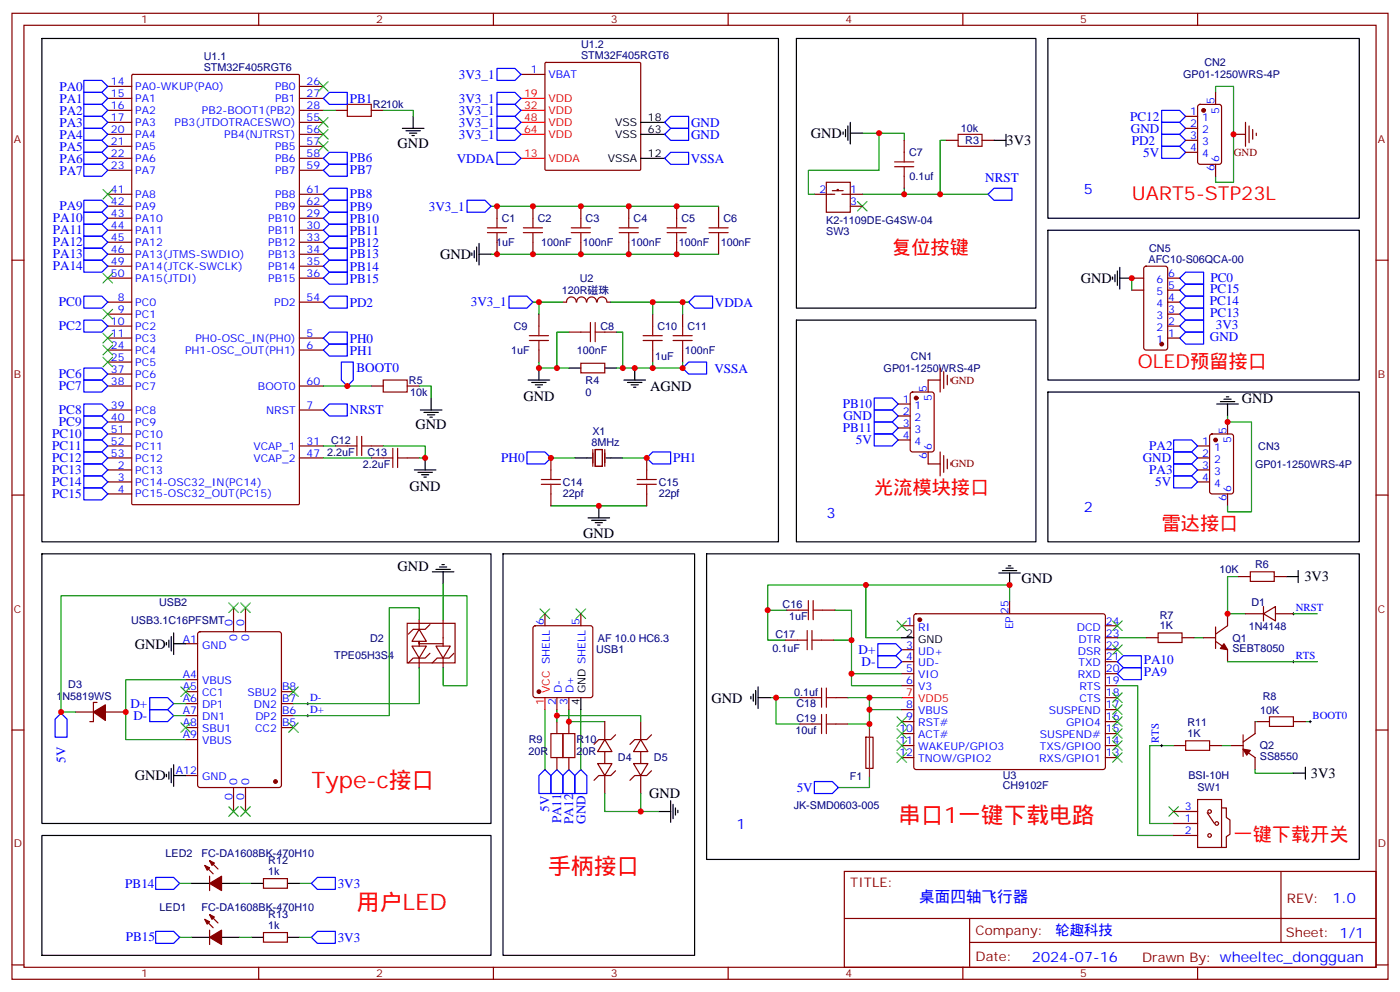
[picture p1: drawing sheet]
<svg xmlns="http://www.w3.org/2000/svg" width="412mm" height="292mm" viewBox="0 0 412 292" stroke-linecap="round" stroke-linejoin="round" font-family="sans-serif">
<defs><g id="words">
<g font-size="6.7" fill="#f00">
<text x="91.7" y="231.8">Type-c接口</text>
<text x="264.6" y="242.4">串口1一键下载电路</text>
<text x="161.5" y="257.4">手柄接口</text>
<text x="105.1" y="268">用户LED</text>
</g>
<g font-size="5.6" fill="#f00">
<text x="333.4" y="58.9">UART5-STP23L</text>
<text x="262.8" y="74.8">复位按键</text>
<text x="335.1" y="108.3">OLED预留接口</text>
<text x="257.5" y="145.4">光流模块接口</text>
<text x="342.2" y="156">雷达接口</text>
<text x="363.4" y="247.7">一键下载开关</text>
</g>
<text font-size="4.6" fill="#00f" x="270.8" y="265.5">桌面四轴飞行器</text>
<g font-size="4.2">
<text x="238.8" y="40.6">GND</text>
<text x="117.1" y="43.4">GND</text>
<text x="296.5" y="42.7">3V3</text>
<text x="129.6" y="76.3">GND</text>
<text x="318.4" y="83.3">GND</text>
<text x="154.2" y="118">GND</text>
<text x="191.5" y="115">AGND</text>
<text x="365.8" y="118.6">GND</text>
<text x="122.4" y="126.3">GND</text>
<text x="120.6" y="144.4">GND</text>
<text x="171.8" y="158.5">GND</text>
<text x="117.1" y="168">GND</text>
<text x="300.9" y="171.5">GND</text>
<text x="384.2" y="171.1">3V3</text>
<text x="39.7" y="190.9">GND</text>
<text x="209.5" y="206.8">GND</text>
<text x="39.7" y="229.7">GND</text>
<text x="386.2" y="229">3V3</text>
<text x="191.2" y="235">GND</text>
</g>
<g font-size="4.2" fill="#00f">
<text x="319.3" y="57.2">5</text>
<text x="243.4" y="152.4">3</text>
<text x="319.3" y="150.7">2</text>
<text x="217" y="244.2">1</text>
<text x="392.5" y="265.8">1.0</text>
<text x="310.9" y="275.3">轮趣科技</text>
<text x="304" y="283.1">2024-07-16</text>
</g>
<g font-size="3.9" fill="#00f">
<text x="135.1" y="23.2">3V3_1</text>
<text x="17.5" y="26.7">PA0</text>
<text x="17.5" y="33.7">PA2</text>
<text x="17.5" y="30.2">PA1</text>
<text x="103" y="30.3">PB1</text>
<text x="135.1" y="30.2">3V3_1</text>
<text x="135.1" y="33.8">3V3_1</text>
<text x="332.9" y="35.5">PC12</text>
<text x="17.5" y="37.3">PA3</text>
<text x="17.5" y="40.8">PA4</text>
<text x="135.1" y="37.3">3V3_1</text>
<text x="135.1" y="40.8">3V3_1</text>
<text x="203.6" y="37.3">GND</text>
<text x="203.6" y="40.8">GND</text>
<text x="333.1" y="39.1">GND</text>
<text x="17.5" y="44.3">PA5</text>
<text x="17.5" y="47.8">PA6</text>
<text x="103" y="47.8">PB6</text>
<text x="134.5" y="47.9">VDDA</text>
<text x="203.5" y="47.9">VSSA</text>
<text x="333.4" y="42.6">PD2</text>
<text x="336.8" y="46.1">5V</text>
<text x="17.5" y="51.4">PA7</text>
<text x="103" y="51.3">PB7</text>
<text x="290.2" y="53.5">NRST</text>
<text x="103" y="58.4">PB8</text>
<text x="15.6" y="65.5">PA10</text>
<text x="17.5" y="61.9">PA9</text>
<text x="103" y="65.5">PB10</text>
<text x="103" y="62">PB9</text>
<text x="126.3" y="62">3V3_1</text>
<text x="15.6" y="69">PA11</text>
<text x="103" y="69.1">PB11</text>
<text x="15.6" y="76.1">PA13</text>
<text x="15.6" y="72.5">PA12</text>
<text x="103" y="76.1">PB13</text>
<text x="103" y="72.7">PB12</text>
<text x="15.6" y="79.6">PA14</text>
<text x="103" y="83.2">PB15</text>
<text x="103" y="79.7">PB14</text>
<text x="356.6" y="83.2">PC0</text>
<text x="356.4" y="89.7">PC14</text>
<text x="356.5" y="86.2">PC15</text>
<text x="17.4" y="90.2">PC0</text>
<text x="103" y="90.2">PD2</text>
<text x="138.7" y="90.2">3V3_1</text>
<text x="210.6" y="90.2">VDDA</text>
<text x="356.5" y="93.3">PC13</text>
<text x="17.4" y="97.2">PC2</text>
<text x="103" y="100.9">PH0</text>
<text x="356.4" y="100.3">GND</text>
<text x="358.1" y="96.8">3V3</text>
<text x="103" y="104.4">PH1</text>
<text x="17.4" y="111.3">PC6</text>
<text x="105" y="109.6">BOOT0</text>
<text x="210.4" y="109.6">VSSA</text>
<text x="17.4" y="114.9">PC7</text>
<text x="17.4" y="121.9">PC8</text>
<text x="17.4" y="125.4">PC9</text>
<text x="103.1" y="121.9">NRST</text>
<text x="248.2" y="120.2">PB10</text>
<text x="248.4" y="123.7">GND</text>
<text x="15.4" y="129">PC10</text>
<text x="248.2" y="127.2">PB11</text>
<text x="252.1" y="130.8">5V</text>
<text x="15.4" y="136">PC12</text>
<text x="15.4" y="132.5">PC11</text>
<text x="147.6" y="136.1">PH0</text>
<text x="198.3" y="136">PH1</text>
<text x="336.6" y="136">GND</text>
<text x="338.5" y="132.5">PA2</text>
<text x="15.4" y="139.6">PC13</text>
<text x="15.4" y="143.1">PC14</text>
<text x="338.5" y="139.5">PA3</text>
<text x="340.3" y="143.1">5V</text>
<text x="15.4" y="146.6">PC15</text>
<text x="252.9" y="192.5">D+</text>
<text x="253.8" y="196">D-</text>
<text x="336.9" y="195.5">PA10</text>
<text x="336.9" y="199">PA9</text>
<text x="38.4" y="208.4">D+</text>
<text x="39.3" y="211.9">D-</text>
<text x="19.3" y="224.5" transform="rotate(-90 19.3 224.5)">5V</text>
<text x="234.7" y="233.2">5V</text>
<text x="161.8" y="238.9" transform="rotate(-90 161.8 238.9)">5V</text>
<text x="165.3" y="242.4" transform="rotate(-90 165.3 242.4)">PA11</text>
<text x="168.8" y="242.5" transform="rotate(-90 168.8 242.5)">PA12</text>
<text x="172.4" y="242.4" transform="rotate(-90 172.4 242.4)">GND</text>
<text x="36.9" y="261.4">PB14</text>
<text x="99.5" y="261.3">3V3</text>
<text x="37" y="277.1">PB15</text>
<text x="99.5" y="277.2">3V3</text>
</g>
<g font-size="3.9" fill="#800">
<text x="250.5" y="261.1">TITLE:</text>
<text x="379.1" y="265.8">REV:</text>
<text x="287.4" y="275.3">Company:</text>
<text x="378.7" y="275.9">Sheet: 1/1</text>
<text x="287.4" y="283">Date:</text>
<text x="336.4" y="283.1">Drawn By: wheeltec_dongguan</text>
</g>
<g font-size="3.2" fill="#800">
<text x="41.6" y="6.9">1</text>
<text x="110.8" y="6.9">2</text>
<text x="179.9" y="6.9">3</text>
<text x="249.1" y="6.9">4</text>
<text x="318.2" y="6.9">5</text>
<text x="4.1" y="42">A</text>
<text x="405.9" y="42">A</text>
<text x="4.1" y="111.2">B</text>
<text x="405.9" y="111.2">B</text>
<text x="4.1" y="180.3">C</text>
<text x="405.9" y="180.3">C</text>
<text x="4.1" y="249.4">D</text>
<text x="405.9" y="249.4">D</text>
<text x="41.6" y="287.7">1</text>
<text x="110.8" y="287.7">2</text>
<text x="179.9" y="287.7">3</text>
<text x="249.1" y="287.7">4</text>
<text x="318.2" y="287.7">5</text>
</g>
<g font-size="3.2" fill="#000080">
<text x="60" y="17.7">U1.1</text>
<text x="171.1" y="17.3">STM32F405RGT6</text>
<text x="171.1" y="14.1">U1.2</text>
<text x="60" y="20.8">STM32F405RGT6</text>
<text x="348.5" y="23">GP01-1250WRS-4P</text>
<text x="354.8" y="19.5">CN2</text>
<text x="109.9" y="31.9">R210k</text>
<text x="283.1" y="39">10k</text>
<text x="267.8" y="46">C7</text>
<text x="284.4" y="42.5">R3</text>
<text x="267.9" y="53">0.1uf</text>
<text x="147.8" y="65.4">C1</text>
<text x="158.4" y="65.4">C2</text>
<text x="172.5" y="65.4">C3</text>
<text x="186.6" y="65.4">C4</text>
<text x="200.7" y="65.4">C5</text>
<text x="213.1" y="65.4">C6</text>
<text x="243.4" y="66">K2-1109DE-G4SW-04</text>
<text x="243.4" y="69.1">SW3</text>
<text x="146.2" y="72.4">1uF</text>
<text x="159.4" y="72.4">100nF</text>
<text x="171.7" y="72.4">100nF</text>
<text x="185.8" y="72.4">100nF</text>
<text x="199.9" y="72.4">100nF</text>
<text x="212.3" y="72.4">100nF</text>
<text x="338.3" y="77.3">AFC10-S06QCA-00</text>
<text x="338.5" y="74.1">CN5</text>
<text x="170.8" y="83.1">U2</text>
<text x="165.5" y="86.6">120R磁珠</text>
<text x="151.4" y="97.1">C9</text>
<text x="176.9" y="97.1">C8</text>
<text x="193.7" y="97.1">C10</text>
<text x="202.5" y="97.1">C11</text>
<text x="150.6" y="104.2">1uF</text>
<text x="170" y="104.2">100nF</text>
<text x="193" y="106">1uF</text>
<text x="201.7" y="104.2">100nF</text>
<text x="268.3" y="106">CN1</text>
<text x="120.5" y="113">R5</text>
<text x="172.5" y="113">R4</text>
<text x="260.3" y="109.5">GP01-1250WRS-4P</text>
<text x="120.8" y="116.5">10k</text>
<text x="172.5" y="116.5">0</text>
<text x="97.5" y="130.6">C12</text>
<text x="174.2" y="131.3">8MHz</text>
<text x="174.5" y="128">X1</text>
<text x="96.3" y="134.2">2.2uF</text>
<text x="106.9" y="137.7">2.2uF</text>
<text x="108.2" y="134.2">C13</text>
<text x="369.7" y="137.7">GP01-1250WRS-4P</text>
<text x="370.6" y="132.4">CN3</text>
<text x="165.8" y="143">C14</text>
<text x="194" y="143">C15</text>
<text x="165.8" y="146.2">22pf</text>
<text x="194" y="146.2">22pf</text>
<text x="369.7" y="167.3">R6</text>
<text x="359.2" y="168.7">10K</text>
<text x="46.9" y="178.2">USB2</text>
<text x="230.5" y="179">C16</text>
<text x="368.7" y="178.3">D1</text>
<text x="38.6" y="183.5">USB3.1C16PFSMT</text>
<text x="232.5" y="182.5">1uF</text>
<text x="341.6" y="185.2">1K</text>
<text x="341.6" y="182.1">R7</text>
<text x="367.8" y="185.4">1N4148</text>
<text x="109" y="188.8">D2</text>
<text x="176.1" y="188.8">AF 10.0 HC6.3</text>
<text x="228.4" y="187.8">C17</text>
<text x="363" y="188.9">Q1</text>
<text x="98.4" y="194.1">TPE05H3S4</text>
<text x="175.6" y="192.4">USB1</text>
<text x="227.6" y="192">0.1uF</text>
<text x="363" y="192">SEBT8050</text>
<text x="20.1" y="202.6">D3</text>
<text x="16.6" y="206.1">1N5819WS</text>
<text x="233.9" y="204.7">0.1uf</text>
<text x="234.6" y="208.3">C18</text>
<text x="372" y="206.2">R8</text>
<text x="234.3" y="216">10uf</text>
<text x="234.6" y="212.5">C19</text>
<text x="349.8" y="213.8">R11</text>
<text x="371.2" y="210.1">10K</text>
<text x="155.7" y="218.8">R9</text>
<text x="169.8" y="218.8">R10</text>
<text x="349.8" y="217">1K</text>
<text x="371.1" y="220.5">Q2</text>
<text x="155.7" y="222.3">20R</text>
<text x="169.8" y="222.3">20R</text>
<text x="182" y="224.1">D4</text>
<text x="192.6" y="224.1">D5</text>
<text x="371.1" y="223.7">SS8550</text>
<text x="250.3" y="229.5">F1</text>
<text x="295.4" y="232.3">CH9102F</text>
<text x="295.4" y="229.3">U3</text>
<text x="350.1" y="229.4">BSI-10H</text>
<text x="352.7" y="232.9">SW1</text>
<text x="233.8" y="238.2">JK-SMD0603-005</text>
<text x="48.8" y="252.4">LED2</text>
<text x="59.4" y="252.3">FC-DA1608BK-470H10</text>
<text x="79" y="257.6">1k</text>
<text x="79" y="254.3">R12</text>
<text x="47" y="268.3">LED1</text>
<text x="59.4" y="268.1">FC-DA1608BK-470H10</text>
<text x="79" y="273.4">1k</text>
<text x="79" y="270.2">R13</text>
</g>
<g font-size="3.2" fill="#00f">
<text x="156.4" y="21.6">1</text>
<text x="161.6" y="23">VBAT</text>
<text x="32.7" y="25.1">14</text>
<text x="32.7" y="28.6">15</text>
<text x="39.9" y="26.5">PA0-WKUP(PA0)</text>
<text x="81" y="26.5">PB0</text>
<text x="90.3" y="25.1">26</text>
<text x="90.3" y="28.6">27</text>
<text x="32.7" y="32.1">16</text>
<text x="32.7" y="35.7">17</text>
<text x="39.9" y="30">PA1</text>
<text x="39.9" y="33.5">PA2</text>
<text x="59.5" y="33.5">PB2-BOOT1(PB2)</text>
<text x="81" y="30">PB1</text>
<text x="90.3" y="32.1">28</text>
<text x="90.3" y="35.7">55</text>
<text x="350.6" y="33.9">1</text>
<text x="354.1" y="35.7">1</text>
<text x="357.7" y="30.7" transform="rotate(-90 357.7 30.7)">5</text>
<text x="359.1" y="33.5" transform="rotate(-90 359.1 33.5)">5</text>
<text x="32.7" y="39.2">20</text>
<text x="39.9" y="37.1">PA3</text>
<text x="39.9" y="40.6">PA4</text>
<text x="51.4" y="37.1">PB3(JTDOTRACESWO)</text>
<text x="66" y="40.6">PB4(NJTRST)</text>
<text x="90.3" y="39.2">56</text>
<text x="350.6" y="37.4">2</text>
<text x="350.6" y="41">3</text>
<text x="354.1" y="39.2">2</text>
<text x="32.7" y="42.7">21</text>
<text x="32.7" y="46.2">22</text>
<text x="39.9" y="44.1">PA5</text>
<text x="39.9" y="47.7">PA6</text>
<text x="81" y="44.1">PB5</text>
<text x="81" y="47.7">PB6</text>
<text x="90.3" y="42.7">57</text>
<text x="90.3" y="46.2">58</text>
<text x="350.6" y="44.5">4</text>
<text x="354.1" y="42.7">3</text>
<text x="354.1" y="46.2">4</text>
<text x="359.1" y="47.7" transform="rotate(-90 359.1 47.7)">6</text>
<text x="32.7" y="49.8">23</text>
<text x="39.9" y="51.2">PA7</text>
<text x="81" y="51.2">PB7</text>
<text x="90.3" y="49.8">59</text>
<text x="357.7" y="50.4" transform="rotate(-90 357.7 50.4)">6</text>
<text x="32.7" y="56.8">41</text>
<text x="39.9" y="58.2">PA8</text>
<text x="81" y="58.2">PB8</text>
<text x="90.3" y="56.8">61</text>
<text x="241.4" y="56.8">2</text>
<text x="250.5" y="56.8">1</text>
<text x="32.7" y="60.4">42</text>
<text x="32.7" y="63.9">43</text>
<text x="39.9" y="61.8">PA9</text>
<text x="39.9" y="65.3">PA10</text>
<text x="79" y="65.3">PB10</text>
<text x="81" y="61.8">PB9</text>
<text x="90.3" y="63.9">29</text>
<text x="90.3" y="60.4">62</text>
<text x="250.5" y="60.4">3</text>
<text x="32.7" y="67.4">44</text>
<text x="32.7" y="70.9">45</text>
<text x="39.9" y="68.8">PA11</text>
<text x="79" y="68.8">PB11</text>
<text x="90.3" y="67.4">30</text>
<text x="90.3" y="70.9">33</text>
<text x="32.7" y="74.5">46</text>
<text x="32.7" y="78">49</text>
<text x="39.9" y="72.4">PA12</text>
<text x="39.9" y="75.9">PA13(JTMS-SWDIO)</text>
<text x="79" y="72.4">PB12</text>
<text x="79" y="75.9">PB13</text>
<text x="90.3" y="74.5">34</text>
<text x="90.3" y="78">35</text>
<text x="32.7" y="81.5">50</text>
<text x="39.9" y="79.4">PA14(JTCK-SWCLK)</text>
<text x="39.9" y="82.9">PA15(JTDI)</text>
<text x="79" y="79.4">PB14</text>
<text x="79" y="82.9">PB15</text>
<text x="90.3" y="81.5">36</text>
<text x="340.6" y="83.3">6</text>
<text x="344.1" y="81.5">6</text>
<text x="34.7" y="88.6">8</text>
<text x="39.9" y="90">PC0</text>
<text x="80.8" y="90">PD2</text>
<text x="90.3" y="88.6">54</text>
<text x="340.6" y="86.8">5</text>
<text x="344.1" y="88.6">4</text>
<text x="344.1" y="85.1">5</text>
<text x="32.7" y="95.6">10</text>
<text x="34.7" y="92.1">9</text>
<text x="39.9" y="93.5">PC1</text>
<text x="340.6" y="93.9">3</text>
<text x="340.6" y="90.3">4</text>
<text x="344.1" y="95.6">2</text>
<text x="344.1" y="92.1">3</text>
<text x="32.7" y="99.2">11</text>
<text x="39.9" y="97">PC2</text>
<text x="39.9" y="100.6">PC3</text>
<text x="57.6" y="100.6">PH0-OSC_IN(PH0)</text>
<text x="90.3" y="99.2">5</text>
<text x="340.6" y="100.9">1</text>
<text x="340.6" y="97.4">2</text>
<text x="344.1" y="99.2">1</text>
<text x="32.7" y="102.7">24</text>
<text x="32.7" y="106.2">25</text>
<text x="39.9" y="104.1">PC4</text>
<text x="39.9" y="107.6">PC5</text>
<text x="54.5" y="104.1">PH1-OSC_OUT(PH1)</text>
<text x="90.3" y="102.7">6</text>
<text x="32.7" y="109.7">37</text>
<text x="32.7" y="113.3">38</text>
<text x="39.9" y="111.2">PC6</text>
<text x="90.3" y="113.3">60</text>
<text x="39.9" y="114.7">PC7</text>
<text x="76" y="114.7">BOOT0</text>
<text x="265.9" y="118.6">1</text>
<text x="273" y="115.4" transform="rotate(-90 273 115.4)">5</text>
<text x="274.5" y="118.1" transform="rotate(-90 274.5 118.1)">5</text>
<text x="32.7" y="120.3">39</text>
<text x="32.7" y="123.9">40</text>
<text x="39.9" y="121.7">PC8</text>
<text x="39.9" y="125.3">PC9</text>
<text x="78.4" y="121.7">NRST</text>
<text x="90.3" y="120.3">7</text>
<text x="265.9" y="122.1">2</text>
<text x="265.9" y="125.6">3</text>
<text x="269.4" y="120.3">1</text>
<text x="269.4" y="123.9">2</text>
<text x="32.7" y="127.4">51</text>
<text x="32.7" y="130.9">52</text>
<text x="39.9" y="128.8">PC10</text>
<text x="90.3" y="130.9">31</text>
<text x="265.9" y="129.2">4</text>
<text x="269.4" y="127.4">3</text>
<text x="269.4" y="130.9">4</text>
<text x="354.1" y="130.9">1</text>
<text x="361.2" y="127.7" transform="rotate(-90 361.2 127.7)">5</text>
<text x="362.7" y="130.5" transform="rotate(-90 362.7 130.5)">5</text>
<text x="32.7" y="134.4">53</text>
<text x="34.7" y="138">2</text>
<text x="39.9" y="132.3">PC11</text>
<text x="39.9" y="135.9">PC12</text>
<text x="74.6" y="132.3">VCAP_1</text>
<text x="74.6" y="135.9">VCAP_2</text>
<text x="90.3" y="134.4">47</text>
<text x="273" y="135" transform="rotate(-90 273 135)">6</text>
<text x="274.5" y="132.3" transform="rotate(-90 274.5 132.3)">6</text>
<text x="354.1" y="134.4">2</text>
<text x="354.1" y="138">3</text>
<text x="357.6" y="132.7">1</text>
<text x="357.6" y="136.2">2</text>
<text x="34.7" y="141.5">3</text>
<text x="39.9" y="139.4">PC13</text>
<text x="39.9" y="142.9">PC14-OSC32_IN(PC14)</text>
<text x="354.1" y="141.5">4</text>
<text x="357.6" y="139.7">3</text>
<text x="357.6" y="143.3">4</text>
<text x="34.7" y="145">4</text>
<text x="39.9" y="146.4">PC15-OSC32_OUT(PC15)</text>
<text x="361.2" y="147.4" transform="rotate(-90 361.2 147.4)">6</text>
<text x="362.7" y="144.7" transform="rotate(-90 362.7 144.7)">6</text>
<text x="381.7" y="179.8">NRST</text>
<text x="68.4" y="184.2" transform="rotate(-90 68.4 184.2)">0</text>
<text x="72" y="184.2" transform="rotate(-90 72 184.2)">0</text>
<text x="160.2" y="184" transform="rotate(-90 160.2 184)">6</text>
<text x="170.7" y="184" transform="rotate(-90 170.7 184)">5</text>
<text x="267" y="183.8">1</text>
<text x="270.5" y="185.6">RI</text>
<text x="297" y="180.7" transform="rotate(-90 297 180.7)">25</text>
<text x="298.4" y="185.3" transform="rotate(-90 298.4 185.3)">EP</text>
<text x="317.2" y="185.6">DCD</text>
<text x="325.8" y="183.8">24</text>
<text x="53.8" y="189.1">A1</text>
<text x="59.5" y="190.9">GND</text>
<text x="69.8" y="188.7" transform="rotate(-90 69.8 188.7)">0</text>
<text x="73.4" y="188.7" transform="rotate(-90 73.4 188.7)">0</text>
<text x="267" y="190.9">3</text>
<text x="317.7" y="189.1">DTR</text>
<text x="325.8" y="190.9">22</text>
<text x="325.8" y="187.4">23</text>
<text x="267" y="194.4">4</text>
<text x="267" y="197.9">5</text>
<text x="270.5" y="192.7">UD+</text>
<text x="270.5" y="196.2">UD-</text>
<text x="317.5" y="192.7">DSR</text>
<text x="317.7" y="196.2">TXD</text>
<text x="325.8" y="197.9">20</text>
<text x="325.8" y="194.4">21</text>
<text x="381.7" y="193.9">RTS</text>
<text x="53.8" y="199.7">A4</text>
<text x="53.8" y="203.2">A5</text>
<text x="59.5" y="201.5">VBUS</text>
<text x="83.1" y="203.2">B8</text>
<text x="267" y="201.5">6</text>
<text x="270.5" y="199.7">VIO</text>
<text x="270.5" y="203.2">V3</text>
<text x="317.5" y="199.7">RXD</text>
<text x="318" y="203.2">RTS</text>
<text x="325.8" y="201.5">19</text>
<text x="53.8" y="206.8">A6</text>
<text x="59.5" y="205">CC1</text>
<text x="59.5" y="208.5">DP1</text>
<text x="72.9" y="205">SBU2</text>
<text x="74.8" y="208.5">DN2</text>
<text x="83.1" y="206.8">B7</text>
<text x="91.4" y="206.2">D-</text>
<text x="91.4" y="209.8">D+</text>
<text x="163.7" y="207.5" transform="rotate(-90 163.7 207.5)">2</text>
<text x="165.5" y="204" transform="rotate(-90 165.5 204)">D-</text>
<text x="167.2" y="207.5" transform="rotate(-90 167.2 207.5)">3</text>
<text x="169" y="204" transform="rotate(-90 169 204)">D+</text>
<text x="267" y="208.5">8</text>
<text x="318" y="206.8">CTS</text>
<text x="325.8" y="208.5">17</text>
<text x="325.8" y="205">18</text>
<text x="53.8" y="210.3">A7</text>
<text x="53.8" y="213.8">A8</text>
<text x="59.5" y="212.1">DN1</text>
<text x="59.5" y="215.6">SBU1</text>
<text x="75.1" y="215.6">CC2</text>
<text x="75.2" y="212.1">DP2</text>
<text x="83.1" y="213.8">B5</text>
<text x="83.1" y="210.3">B6</text>
<text x="265" y="215.6">10</text>
<text x="267" y="212.1">9</text>
<text x="270.5" y="210.3">VBUS</text>
<text x="270.5" y="213.8">RST#</text>
<text x="308.9" y="210.3">SUSPEND</text>
<text x="314.1" y="213.8">GPIO4</text>
<text x="325.8" y="215.6">15</text>
<text x="325.8" y="212.1">16</text>
<text x="386.6" y="211.5">BOOT0</text>
<text x="53.8" y="217.3">A9</text>
<text x="59.5" y="219.1">VBUS</text>
<text x="265" y="219.1">11</text>
<text x="270.5" y="217.3">ACT#</text>
<text x="270.5" y="220.9">WAKEUP/GPIO3</text>
<text x="306.3" y="217.3">SUSPEND#</text>
<text x="306.3" y="220.9">TXS/GPIO0</text>
<text x="325.8" y="219.1">14</text>
<text x="341.3" y="218.8" transform="rotate(-90 341.3 218.8)">RTS</text>
<text x="51.8" y="227.9">A12</text>
<text x="265" y="222.6">12</text>
<text x="270.5" y="224.4">TNOW/GPIO2</text>
<text x="306.1" y="224.4">RXS/GPIO1</text>
<text x="325.8" y="222.6">13</text>
<text x="59.5" y="229.7">GND</text>
<text x="69.8" y="231.1" transform="rotate(-90 69.8 231.1)">0</text>
<text x="73.4" y="231.1" transform="rotate(-90 73.4 231.1)">0</text>
<text x="68.4" y="235.6" transform="rotate(-90 68.4 235.6)">0</text>
<text x="72" y="235.6" transform="rotate(-90 72 235.6)">0</text>
<text x="349" y="238.5">3</text>
<text x="349" y="242">1</text>
<text x="349" y="245.6">2</text>
</g>
<g font-size="3.2" fill="#f00">
<text x="154.4" y="28.6">19</text>
<text x="154.4" y="32.1">32</text>
<text x="154.4" y="35.7">48</text>
<text x="161.6" y="30">VDD</text>
<text x="161.6" y="33.5">VDD</text>
<text x="154.4" y="39.2">64</text>
<text x="161.6" y="37.1">VDD</text>
<text x="161.6" y="40.6">VDD</text>
<text x="154.4" y="46.2">13</text>
<text x="161.6" y="47.7">VDDA</text>
<text x="160.2" y="207.5" transform="rotate(-90 160.2 207.5)">1</text>
<text x="161.9" y="204" transform="rotate(-90 161.9 204)">VCC SHELL</text>
<text x="267" y="205">7</text>
<text x="270.5" y="206.8">VDD5</text>
</g>
<g font-size="3.2">
<text x="190.9" y="35.7">18</text>
<text x="181.2" y="37.1">VSS</text>
<text x="181.2" y="40.6">VSS</text>
<text x="190.9" y="39.2">63</text>
<text x="179" y="47.7">VSSA</text>
<text x="190.9" y="46.2">12</text>
<text x="267" y="187.4">2</text>
<text x="270.5" y="189.1">GND</text>
<text x="170.7" y="207.5" transform="rotate(-90 170.7 207.5)">4</text>
<text x="172.5" y="204" transform="rotate(-90 172.5 204)">GND SHELL</text>
</g>
<g font-size="3.2" fill="#800000">
<text x="363.5" y="45.9">GND</text>
<text x="280.2" y="112.9">GND</text>
<text x="280.2" y="137.6">GND</text>
</g>
</g></defs>
<g fill="none" stroke="#870000" stroke-width=".35">
<path d="M3.5 3.9h405.4v284.4h-405.4zM7.1 7.4h398.2v277.3h-398.2zM76.2 3.9v3.5M145.3 3.9v3.5M160.6 18.6l.3-.2h27.5l.3 .2v31.2l-.2 .3h-27.6l-.3-.2zM214.5 3.9v3.5M283.6 3.9v3.5M352.8 3.9v3.5M31.7 25.4h7.1M31.7 29h7.1M31.7 32.5h7.1M31.7 36h7.1"/>
<path d="M31.7 39.5h7.1M38.9 22.1l.3-.2h48.6l.3 .2 .1 126.1-.2 .3-48.8 .1-.3-.2zM88.2 25.4h7M88.2 29h7M88.2 32.5h7M88.2 36h7M88.2 39.5h7M98.8 32.5h3.5M109.4 32.5h3.5M153.5 21.9h7M349.2 34.3h3.6M349.2 37.8h3.6"/>
<path d="M353 30.9l.5-.2h5.6l.7 .5v16.5l-.4 .6-5.9 .1-.7-.5v-16.5zM358.1 27.2v3.5M31.7 43.1h7.1M31.7 46.6h7.1M31.7 50.1h7.1M31.7 57.2h7.1M88.2 43.1h7M88.2 46.6h7M88.2 50.1h7M88.2 57.2h7M239.9 57.2h6M243.4 53.7h7.1v8.8h-7.1z"/>
<path d="M245.2 56.1h3.2M246.6 56.1v-.3h.3v.3M248 57.2h6M266.3 41.3v3.5M266.3 51.9v3.5M278.7 41.3h3.5M289.3 41.3h3.5M349.2 41.3h3.6M349.2 44.8h3.6M358.1 48.4v3.5M3.5 76.6h3.6M31.7 64.2h7.1"/>
<path d="M31.7 67.8h7.1M31.7 71.3h7.1M31.7 74.8h7.1M31.7 78.4h7.1M31.7 60.7h7.1M88.2 64.2h7M88.2 67.8h7M88.2 71.3h7M88.2 74.8h7M88.2 78.4h7M88.2 60.7h7M146.4 60.7v3.5"/>
<path d="M146.4 71.3v3.5M157 60.7v3.5M157 71.3v3.5M171.1 60.7v3.5M171.1 71.3v3.5M185.2 60.7v3.5M185.2 71.3v3.5M199.3 60.7v3.5M199.3 71.3v3.5M211.7 60.7v3.5M211.7 71.3v3.5M250.5 60.7h3.5"/>
<path d="M337.1 78.6l.5-.2h5.7l.6 .4 .1 23.5-.5 .7h-5.9l-.6-.4-.1-23.5zM405.3 76.6h3.6M31.7 81.9h7.1M31.7 88.9h7.1M31.7 92.5h7.1M31.7 96h7.1M31.7 99.5h7.1M88.2 81.9h7M88.2 88.9h7M88.2 99.5h7M158.7 92.5v3.5M165.8 88.9h1.1"/>
<path d="M166.9 88.9a1.41 1.41 0 0 1 1.4-1.5 1.41 1.41 0 0 1 1.4 1.5M167.6 97.8h3.5M169.9 88.9a1.41 1.41 0 0 1 1.4-1.5 1.41 1.41 0 0 1 1.4 1.5M172.9 88.9a1.41 1.41 0 0 1 1.4-1.5 1.41 1.41 0 0 1 1.4 1.5M175.9 88.9a1.41 1.41 0 0 1 1.4-1.5 1.41 1.41 0 0 1 1.4 1.5M178.2 97.8h3.5M178.9 88.9h1M192.3 92.5v3.5M201.1 92.5v3.5M333.4 81.9h3.5M333.4 85.4h3.5M344 81.9h3.5"/>
<path d="M344 88.9h3.5M344 92.5h3.5M344 96h3.5M344 99.5h3.5M344 85.4h3.5M31.7 103h7.1M31.7 106.6h7.1M31.7 110.1h7.1M31.7 113.6h7.1M88.2 103h7M88.2 113.6h7M109.4 113.6h3.5"/>
<path d="M119.9 113.6h3.6M158.7 103v3.6M171.1 106.9h7.1v2.8h-7.1zM192.3 103v3.6M201.1 103v3.6M264.6 118.9h3.5M268.3 115.6l.5-.2h5.7l.6 .4 .1 16.5-.5 .7h-5.9l-.6-.4-.1-16.5zM273.4 111.9v3.5M31.7 138.3h7.1M31.7 120.7h7.1M31.7 124.2h7.1M31.7 127.7h7.1"/>
<path d="M31.7 131.3h7.1M31.7 134.8h7.1M88.2 120.7h7M88.2 131.3h7M88.2 134.8h7M98.8 131.3h3.5M109.4 131.3h3.5M109.4 134.8h3.5M119.9 134.8h3.6M162.3 134.8v3.5M174.6 132.3v5M175.3 132.3h2.1v5h-2.1z"/>
<path d="M178.2 132.3v5M190.5 134.8v3.5M264.6 122.4h3.5M264.6 126h3.5M264.6 129.5h3.5M273.4 133v3.6M352.8 138.3h3.5M352.8 131.3h3.5M352.8 134.8h3.5M356.5 127.9l.5-.2h5.7l.6 .5 .1 16.5-.5 .6-5.9 .1-.6-.5-.1-16.5zM361.6 124.2v3.5M3.5 145.7h3.6"/>
<path d="M31.7 141.9h7.1M31.7 145.4h7.1M162.3 145.4v3.5M190.5 145.4v3.5M352.8 141.9h3.5M361.6 145.4v3.5M405.3 145.7h3.6M68.8 178.9v7M72.3 178.9v7M231.8 179.6h3.5M242.4 179.6h3.5M297.4 177.1v3.6"/>
<path d="M364.8 169.7h3.5M372.2 178.5v4.3M375.4 169.7h3.5M54.7 189.5h3.5M58.4 186.2l.5-.3h23.3l.6 .5 .1 44.7-.5 .7h-23.5l-.6-.5-.1-44.6zM119.9 183.5h14.2v11.6h-14.2zM121.4 190.2h4.2l-2.1 3.5zM123.5 185.2l2.1 3.6h-4.2zM123.5 182.4v2.8M123.5 193.7v2.8M126.6 192.3l-1.4 1.4h-3.5l-1.4 1.4M126.6 183.8l-1.4 1.4h-3.5l-1.4 1.5"/>
<path d="M128.4 190.2h4.2l-2.1 3.5zM130.5 189.5h-7v-.7v1.4M130.5 182.4v7.8M130.5 193.7v2.8M133.7 192.3l-1.4 1.4h-3.5l-1.4 1.4M157.2 184.4l.5-.2h16.2l.5 .2 .2 .5v19.7l-.2 .5-.5 .3h-16.2l-.5-.3-.2-.5v-19.7zM160.5 180.7v3.5M171.1 180.7v3.5M231.4 188.4h3.5M242 188.4h3.5M265.6 184.2h3.6M265.6 191.2h3.6"/>
<path d="M265.6 194.8h3.6M265.6 198.3h3.6M269.4 180.9l.5-.2h55l.5 .2 .2 .5v44.4l-.2 .5-.5 .2h-55l-.5-.2-.2-.5v-44.4zM325.6 184.2h3.5M325.6 191.2h3.5M325.6 194.8h3.5M325.6 198.3h3.5M325.6 187.7h3.5M337.6 187.7h3.5M348.2 187.7h3.5M354.5 187.7h3.6M358.1 188.8l3.5 2.4v3.6"/>
<path d="M358.1 184.5v6.4M361.6 180.7v3.5l-3.5 2.5M366.9 180.7h5.3M372.2 180.7l3.5-2.2v4.3zM375.7 180.7h5.3M3.5 214.9h3.6M22.2 209.6h5.3M28.6 206.8h-1.1v5.6h-1M31 209.6h5.3M54.7 214.2h3.5M54.7 210.6h3.5M54.7 207.1h3.5"/>
<path d="M54.7 203.6h3.5M54.7 200.1h3.5M54.7 217.7h3.5M82.9 214.2h3.5M82.9 210.6h3.5M82.9 207.1h3.5M82.9 203.6h3.5M164 205.4v3.5M164 212.4v3.5M167.6 205.4v3.5M167.6 212.4v3.5M178.2 217.7l2.1 3.5h-4.3z"/>
<path d="M178.2 212.4v5.3M181.3 216.3l-1.4 1.4h-3.5l-1.4 1.4M188.7 217.7l2.2 3.5h-4.3zM188.7 212.4v5.3M191.9 216.3l-1.4 1.4h-3.5l-1.4 1.4M235.7 205.4h3.5M235.7 213.1h3.5M246.2 205.4h3.6M246.2 213.1h3.6M255.1 217h2.1l-.1 9.2-2-.1zM265.6 201.8h3.6M265.6 208.9h3.6"/>
<path d="M265.6 212.4h3.6M265.6 215.9h3.6M265.6 219.5h3.6M325.6 205.4h3.5M325.6 201.8h3.5M325.6 208.9h3.5M325.6 212.4h3.5M325.6 215.9h3.5M325.6 219.5h3.5M345.7 219.5h3.5M356.3 219.5h3.5M362.7 219.5h3.5"/>
<path d="M366.2 216.3v6.3M369.7 212.4v3.5l-3.5 2.5M370.4 212.4h3.5M381 212.4h3.5M405.3 214.9h3.6M54.7 228.3h3.5M68.8 231.8v7.1M72.3 231.8v7.1M164 223v3.5M167.6 223v3.5M176 224.8h4.3l-2.1 3.5zM178.2 221.2v3.6"/>
<path d="M178.2 228.3v5.3M181.3 226.9l-1.4 1.4h-3.5l-1.4 1.4M186.6 224.8h4.3l-2.2 3.5zM188.7 221.2v3.6M188.7 228.3v5.3M191.9 226.9l-1.4 1.4h-3.5l-1.4 1.4M265.6 223h3.6M325.6 223h3.5M345.7 238.9h7.1M352.8 235.3h7v14.1h-7zM355.6 239.2l2.1 3.2M359.8 237.8h1.4v2.8l1.1 .7v4.3l-1.1 .7v3.1h-1.4"/>
<path d="M366.2 220.5l3.5 2.5v3.5M60.3 254.7l2.5 2.5M61.7 257.9v4.2M61.7 253.3l2.5 2.5M77.6 258.6h7.1v2.8h-7.1zM248.7 256.5h156.6v28.2h-156.6zM345.7 242.4h7.1M345.7 245.9h7.1M377.3 256.5v20.9M60.3 270.6l2.5 2.5M61.7 269.2l2.5 2.5M61.7 273.8v4.2"/>
<path d="M77.6 274.5h7.1v2.8h-7.1zM248.7 270.4h156.5M285.6 277.4h119.6M285.6 270.4v14.1M3.5 284h3.6M76.2 284.7v3.6M145.3 284.7v3.6M214.5 284.7v3.6M283.6 284.7v3.6M352.8 284.7v3.6M405.3 284h3.6"/>
<circle cx="356.3" cy="238.9" r=".53"/>
<circle cx="356.3" cy="245.9" r=".53"/>
<circle cx="358.4" cy="242.4" r=".53"/>
</g>
<g fill="none" stroke="#000" stroke-width=".35">
<path d="M12.3 11.3h217v148.2h-217zM234.6 11.3h70.6v79.4h-70.6zM308.7 11.3h91.7v52.9h-91.7zM118.5 37.8h6.4M119.6 38.5h4.2M120.6 39.2h2.2M121.4 39.9h.7M121.7 34.3v3.5M188.7 36h7.1M188.7 39.5h7.1M248.4 38.8v.7M249.1 38.1v2.2"/>
<path d="M249.8 37.1v4.2M250.5 39.2h3.5M250.5 36v6.4M296.3 39.5v3.6M188.7 46.6h7.1M292.8 41.3h3.5M139 74.5v.7M139.7 73.8v2.1M140.4 72.7v4.2M141.1 74.8h3.5M141.1 71.6v6.4M308.7 67.8h91.7v44.1h-91.7z"/>
<path d="M329.1 79.8v4.2M329.8 78.7v6.4M234.6 94.2h70.6v65.3h-70.6zM327.7 81.5v.7M328.4 80.8v2.1M329.8 81.9h3.6M127 117.2v3.5M155.6 111.9h6.3M156.6 112.6h4.3M157.7 113.3h2.1M158.4 114h.7M158.7 108.3v3.6"/>
<path d="M167.6 108.3h3.5M178.2 108.3h3.5M183.8 111.9h6.3M184.9 112.6h4.2M185.9 113.3h2.1M186.6 114h.7M187 108.3v3.6M308.7 115.4h91.7v44.1h-91.7zM358.4 118.9h6.4M359.5 118.2h4.2M360.5 117.5h2.2M361.2 116.8h.7"/>
<path d="M361.6 118.9v3.5M122.1 138.3h6.3M123.1 139h4.3M123.8 120.7h6.4M124.2 139.7h2.1M124.9 121.4h4.2M125.2 134.8v3.5M125.9 122.1h2.2M126.6 122.8h.8M169.3 134.8h5M178.5 134.8h4.9M124.9 140.4h.7"/>
<path d="M173.2 152.4h6.4M174.3 153.1h4.2M175.3 153.8h2.1M176 154.6h.7M176.4 148.9v3.5M12.3 163h132.3v79.4h-132.3zM127.4 168.3h6.3M128.4 167.6h4.2M129.5 166.9h2.1M130.2 166.2h.7M130.5 168.3v3.5M148.2 163h56.4v118.2h-56.4z"/>
<path d="M208.1 163h192.3v90h-192.3zM294.2 168.7h6.4M295.3 168h4.2M296.3 167.3h2.1M297 166.5h.7M297.4 168.7v3.5M378.9 169.7h3.5M382.4 168v3.5M49 189.1v.7M49.7 188.4v2.1M50.4 187.4v4.2M51.2 186.3v6.4"/>
<path d="M51.2 189.5h3.5M265.6 187.7h3.6M171.1 205.4v3.5M221.2 205v.7M221.9 204.3v2.1M222.6 203.2v4.3M223.3 205.4h3.5M223.3 202.2v6.3M49 227.9v.7M49.7 227.2v2.1M50.4 226.2v4.2M51.2 228.3h3.5"/>
<path d="M51.2 225.1v6.4M194 238.9h3.6M197.6 235.7v6.3M198.3 236.7v4.3M199 237.8v2.1M199.7 238.5v.7M381 227.6h3.5M384.5 225.8v3.5M12.3 245.9h132.3v35.3h-132.3zM56.4 275.9h5.3M56.4 260h5.3M65.3 275.9h5.3"/>
<path d="M65.3 260h5.3M74.1 275.9h3.5M74.1 260h3.5M84.7 275.9h3.5M84.7 260h3.5"/>
</g>
<path d="M153.5 29h7M153.5 32.5h7M153.5 36h7M153.5 39.5h7M153.5 46.6h7M160.5 205.4v3.5M265.6 205.4h3.6" fill="none" stroke="#f00" stroke-width=".35"/>
<g fill="none" stroke="#a10000" stroke-width=".35">
<path d="M102.3 30.7h7.1v3.6h-7.1zM282.2 39.5h7.1v3.6h-7.1zM263.5 47.7h5.7M263.5 49.1h5.7M266.3 44.8v2.9M266.3 49.1v2.8M143.6 68.5h5.6M143.6 67.1h5.6M146.4 64.2v2.9M146.4 68.5v2.8M154.2 68.5h5.6M154.2 67.1h5.6"/>
<path d="M157 64.2v2.9M157 68.5v2.8M168.3 68.5h5.6M168.3 67.1h5.6M171.1 64.2v2.9M171.1 68.5v2.8M182.4 68.5h5.6M182.4 67.1h5.6M185.2 64.2v2.9M185.2 68.5v2.8M196.5 68.5h5.6M196.5 67.1h5.6"/>
<path d="M199.3 64.2v2.9M199.3 68.5v2.8M208.8 68.5h5.7M208.8 67.1h5.7M211.7 64.2v2.9M211.7 68.5v2.8M155.9 98.8h5.7M158.7 96v2.8M171.1 97.8h2.8M173.9 94.9v5.7M175.3 94.9v5.7M175.3 97.8h2.9"/>
<path d="M189.4 98.8h5.7M192.3 96v2.8M198.3 98.8h5.6M201.1 96v2.8M112.9 111.9h7v3.5h-7zM155.9 100.2h5.7M158.7 100.2v2.8M189.4 100.2h5.7M192.3 100.2v2.8M198.3 100.2h5.6M201.1 100.2v2.8M102.3 131.3h2.8"/>
<path d="M105.1 128.4v5.7M106.5 131.3h2.9M106.5 128.4v5.7M112.9 134.8h2.8M115.7 132v5.6M117.1 134.8h2.8M117.1 132v5.6M162.3 138.3v2.8M190.5 138.3v2.8M159.5 141.1h5.6M159.5 142.6h5.6M162.3 142.6v2.8"/>
<path d="M187.7 141.1h5.6M187.7 142.6h5.6M190.5 142.6v2.8M235.3 179.6h2.8M238.1 176.8v5.6M239.5 176.8v5.6M239.5 179.6h2.9M368.3 168.3h7.1v2.8h-7.1zM234.9 188.4h2.9M237.8 185.6v5.6M239.2 188.4h2.8M239.2 185.6v5.6"/>
<path d="M341.1 186.3h7.1v2.8h-7.1zM162.3 215.9h3.5v7.1h-3.5zM165.8 215.9h3.5v7.1h-3.5zM239.2 205.4h2.8M239.2 213.1h2.8M242 202.5v5.7M242 210.3v5.6M243.4 202.5v5.7M243.4 210.3v5.6M243.4 205.4h2.8M243.4 213.1h2.8M349.2 218.1h7.1v2.8h-7.1z"/>
<path d="M373.9 211h7.1v2.8h-7.1z"/>
</g>
<g fill="none" stroke="#008700" stroke-width=".35">
<path d="M95.2 32.5h3.6M112.9 32.5h8.8v1.8M254 39.2h12.3v2.1M258.9 39.2v10.9h-20.8v7.1h1.8M358.1 27.2v-1.8h5.3v28.3h-5.3v-1.8M254 57.2h37M266.3 55.4v1.8M278.7 41.3h-1.8v15.9M144.6 60.7h67.1M144.6 74.8h67.1M157 88.9h8.8M158.7 88.9v3.6"/>
<path d="M167.6 97.8h-3.6v10.5M179.9 88.9h12.4v3.6M181.7 97.8h1.7v10.5M192.3 88.9h10.5M201.1 88.9v3.6M333.4 81.9v3.5M95.2 113.6h14.2M123.5 113.6h3.5v3.6M158.7 106.6v1.7h8.9M181.7 108.3h10.6M192.3 106.6v1.7h8.8v-1.7M95.2 131.3h3.6"/>
<path d="M95.2 134.8h14.2M112.9 131.3h12.3v3.5h-1.7M162.3 134.8h7M183.4 134.8h7.1M361.6 122.4v1.8h7.1v26.5h-7.1v-1.8M162.3 148.9h28.2M130.5 171.8v10.6M226.1 179.6h5.7M245.9 179.6h4.9v18.7h14.8M255.1 172.2h-29v16.2h5.3M297.4 177.1v-4.9h.3h-42.6v15.5h10.5M364.8 169.7h-3.2v11h5.3"/>
<path d="M123.5 196.5v10.6h-37.1M123.5 182.4v-3.5h-8.8v31.7h-28.3M130.5 196.5v5.3h7.1v-26.4h-119.6v34.2M245.5 188.4h5.3M250.8 198.3v3.5h14.8M329.1 187.7h8.5M351.7 187.7h2.8M361.6 194.8h26.5M381 180.7h7.1M22.2 209.6h-4.2v.3M36.3 209.6h.7M51.2 207.1h3.5"/>
<path d="M51.2 210.6h3.5M54.7 200.1h-17.7v17.6h17.7M160.5 208.9v17.6M164 210.6h24.7v1.8M164 208.9v3.5M167.6 208.9v3.5h10.6M171.1 208.9v17.6M226.8 205.4h8.9M228.6 205.4v7.7h7.1M249.8 213.1h6.3M249.8 205.4h15.8M256.1 205.4v3.5"/>
<path d="M265.6 208.9h-9.5v5.6M329.1 201.8h6v44.1h10.6M345.7 219.5h-7v22.9h7M359.8 219.5h2.9M369.7 212.4h.7M384.5 212.4h1.4M178.2 233.6v5.3h10.5v-5.3M188.7 238.9h5.3M256.1 228.6v3.2h-9.2M369.7 226.5v1.1h11.3M52.9 275.9h3.5M52.9 260h3.5"/>
<path d="M70.6 275.9h3.5M70.6 260h3.5M88.2 275.9h3.5M88.2 260h3.5"/>
</g>
<g fill="none" stroke="#00f" stroke-width=".35">
<path d="M24.7 30.7h5.3l1.7 1.8-1.7 1.8h-5.3zM24.7 34.3h5.3l1.7 1.7-1.7 1.8h-5.3zM24.7 27.2h5.3l1.7 1.8-1.7 1.7h-5.3zM24.7 37.8h5.3l1.7 1.7-1.7 1.8h-5.3zM24.7 23.7h5.3l1.7 1.7-1.7 1.8h-5.3zM95.2 29l1.8-1.8h5.3v3.5h-5.3zM146.4 20.1h5.3l1.8 1.8-1.8 1.8h-5.3zM146.4 27.2h5.3l1.8 1.8-1.8 1.7h-5.3zM146.4 30.7h5.3l1.8 1.8-1.8 1.8h-5.3zM146.4 34.3h5.3l1.8 1.7-1.8 1.8h-5.3zM146.4 37.8h5.3l1.8 1.7-1.8 1.8h-5.3zM195.8 36l1.8-1.7h5.2v3.5h-5.2z"/>
<path d="M195.8 39.5l1.8-1.7h5.2v3.5h-5.2zM342.2 39.5h5.3l1.7 1.8-1.7 1.8h-5.3zM342.2 32.5h5.3l1.7 1.8-1.7 1.7h-5.3zM342.2 36h5.3l1.7 1.8-1.7 1.7h-5.3zM24.7 58.9h5.3l1.7 1.8-1.7 1.8h-5.3zM24.7 48.4h5.3l1.7 1.7-1.7 1.8h-5.3zM24.7 41.3h5.3l1.7 1.8-1.7 1.7h-5.3zM24.7 44.8h5.3l1.7 1.8-1.7 1.8h-5.3zM95.2 50.1l1.8-1.7h5.3v3.5h-5.3zM95.2 46.6l1.8-1.8h5.3v3.6h-5.3zM95.2 57.2l1.8-1.8h5.3v3.5h-5.3zM137.6 58.9h5.3l1.7 1.8-1.7 1.8h-5.3z"/>
<path d="M146.4 44.8h5.3l1.8 1.8-1.8 1.8h-5.3zM195.8 46.6l1.8-1.8h5.2v3.6h-5.2zM291 57.2l1.8-1.8h5.3v3.5h-5.3zM342.2 43.1h5.3l1.7 1.7-1.7 1.8h-5.3zM24.7 62.5h5.3l1.7 1.7-1.7 1.8h-5.3zM24.7 73.1h5.3l1.7 1.7-1.7 1.8h-5.3zM24.7 76.6h5.3l1.7 1.8-1.7 1.7h-5.3zM24.7 66h5.3l1.7 1.8-1.7 1.7h-5.3zM24.7 69.5h5.3l1.7 1.8-1.7 1.8h-5.3zM95.2 78.4l1.8-1.8h5.3v3.5h-5.3zM95.2 67.8l1.8-1.8h5.3v3.5h-5.3zM95.2 64.2l1.8-1.7h5.3v3.5h-5.3z"/>
<path d="M95.2 60.7l1.8-1.8h5.3v3.6h-5.3zM95.2 74.8l1.8-1.7h5.3v3.5h-5.3zM95.2 71.3l1.8-1.8h5.3v3.6h-5.3zM24.7 87.2h5.3l1.7 1.7-1.7 1.8h-5.3zM24.7 94.2h5.3l1.7 1.8-1.7 1.8h-5.3zM95.2 88.9l1.8-1.7h5.3v3.5h-5.3zM95.2 81.9l1.8-1.8h5.3v3.5h-5.3zM95.2 99.5l1.8-1.7h5.3v3.5h-5.3zM149.9 87.2h5.3l1.8 1.7-1.8 1.8h-5.3zM202.8 88.9l1.8-1.7h5.3v3.5h-5.3zM347.5 99.5l1.7-1.7h5.3v3.5h-5.3zM347.5 92.5l1.7-1.8h5.3v3.5h-5.3z"/>
<path d="M347.5 81.9l1.7-1.8h5.3v3.5h-5.3zM349.2 94.2h5.3v3.6h-5.3l-1.7-1.8zM349.2 87.2h5.3v3.5h-5.3l-1.7-1.8zM349.2 83.6h5.3v3.6h-5.3l-1.7-1.8zM24.7 108.3h5.3l1.7 1.8-1.7 1.8h-5.3zM24.7 111.9h5.3l1.7 1.7-1.7 1.8h-5.3zM24.7 118.9h5.3l1.7 1.8-1.7 1.7h-5.3zM95.2 103l1.8-1.7h5.3v3.5h-5.3zM100.5 106.6h3.6v5.3l-1.8 1.7-1.8-1.7zM201.1 108.3l1.7-1.7h5.3v3.5h-5.3zM257.5 117.2h5.3l1.8 1.7-1.8 1.8h-5.3zM24.7 133h5.3l1.7 1.8-1.7 1.8h-5.3z"/>
<path d="M24.7 136.6h5.3l1.7 1.7-1.7 1.8h-5.3zM24.7 129.5h5.3l1.7 1.8-1.7 1.7h-5.3zM24.7 126h5.3l1.7 1.7-1.7 1.8h-5.3zM24.7 122.4h5.3l1.7 1.8-1.7 1.8h-5.3zM95.2 120.7l1.8-1.8h5.3v3.5h-5.3zM155.2 133h5.3l1.8 1.8-1.8 1.8h-5.3zM190.5 134.8l1.8-1.8h5.3v3.6h-5.3zM257.5 124.2h5.3l1.8 1.8-1.8 1.7h-5.3zM257.5 127.7h5.3l1.8 1.8-1.8 1.8h-5.3zM257.5 120.7h5.3l1.8 1.7-1.8 1.8h-5.3zM345.7 129.5h5.3l1.8 1.8-1.8 1.7h-5.3zM345.7 136.6h5.3l1.8 1.7-1.8 1.8h-5.3z"/>
<path d="M345.7 133h5.3l1.8 1.8-1.8 1.8h-5.3zM24.7 140.1h5.3l1.7 1.8-1.7 1.7h-5.3zM24.7 143.6h5.3l1.7 1.8-1.7 1.7h-5.3zM345.7 140.1h5.3l1.8 1.8-1.8 1.7h-5.3zM258.6 189.5h5.3l1.7 1.7-1.7 1.8h-5.3zM258.6 193h5.3l1.7 1.8-1.7 1.7h-5.3zM329.1 194.8l1.8-1.8h5.3v3.5h-5.3zM329.1 198.3l1.8-1.8h5.3v3.6h-5.3zM18 209.9l1.8 1.8v5.3h-3.6v-5.3zM44.1 208.9h5.3l1.8 1.7-1.8 1.8h-5.3zM44.1 205.4h5.3l1.8 1.7-1.8 1.8h-5.3zM160.5 226.5l1.8 1.8v5.3h-3.6v-5.3z"/>
<path d="M162.3 228.3l1.7-1.8 1.8 1.8v5.3h-3.5zM167.6 226.5l1.7 1.8v5.3h-3.5v-5.3zM169.3 228.3l1.8-1.8 1.8 1.8v5.3h-3.6zM239.9 230h5.3l1.7 1.8-1.7 1.8h-5.3zM45.9 258.3h5.3l1.7 1.7-1.7 1.8h-5.3zM93.5 258.3h5.3v3.5h-5.3l-1.8-1.8zM45.9 274.1h5.3l1.7 1.8-1.7 1.8h-5.3zM93.5 274.1h5.3v3.6h-5.3l-1.8-1.8z"/>
</g>
<g fill="none" stroke="#3c3" stroke-width=".35">
<path d="M93.8 24l2.9 2.8M93.8 34.6l2.9 2.8M93.8 38.1l2.9 2.9M96.7 38.1l-2.9 2.9M96.7 24l-2.9 2.8M96.7 34.6l-2.9 2.8M30.3 55.8l2.9 2.8M33.2 55.8l-2.9 2.8M93.8 41.7l2.9 2.8M96.7 41.7l-2.9 2.8M252.6 59.3l2.8 2.8M255.4 59.3l-2.8 2.8"/>
<path d="M30.3 98.1l2.9 2.8M30.3 80.5l2.9 2.8M30.3 91.1l2.9 2.8M33.2 98.1l-2.9 2.8M33.2 80.5l-2.9 2.8M33.2 91.1l-2.9 2.8M30.3 101.6l2.9 2.9M30.3 105.2l2.9 2.8M33.2 101.6l-2.9 2.9M33.2 105.2l-2.9 2.8M67.4 177.5l2.8 2.8M70.2 177.5l-2.8 2.8"/>
<path d="M70.9 177.5l2.8 2.8M73.7 177.5l-2.8 2.8M159.1 179.2l2.8 2.9M161.9 179.2l-2.8 2.9M169.7 179.2l2.8 2.9M172.5 179.2l-2.8 2.9M264.2 182.8l2.9 2.8M267.1 182.8l-2.9 2.8M327.7 182.8l2.9 2.8M327.7 189.8l2.9 2.9M330.6 182.8l-2.9 2.8M330.6 189.8l-2.9 2.9"/>
<path d="M53.3 202.2l2.8 2.8M53.3 212.8l2.8 2.8M56.1 202.2l-2.8 2.8M56.1 212.8l-2.8 2.8M85 212.8l2.8 2.8M85 202.2l2.8 2.8M87.8 212.8l-2.8 2.8M87.8 202.2l-2.8 2.8M264.2 211l2.9 2.8M264.2 214.5l2.9 2.8M264.2 218.1l2.9 2.8M267.1 211l-2.9 2.8"/>
<path d="M267.1 214.5l-2.9 2.8M267.1 218.1l-2.9 2.8M327.7 203.9l2.9 2.9M327.7 207.5l2.9 2.8M327.7 211l2.9 2.8M327.7 214.5l2.9 2.8M327.7 218.1l2.9 2.8M330.6 203.9l-2.9 2.9M330.6 207.5l-2.9 2.8M330.6 211l-2.9 2.8M330.6 214.5l-2.9 2.8M330.6 218.1l-2.9 2.8"/>
<path d="M67.4 237.5l2.8 2.8M70.2 237.5l-2.8 2.8M70.9 237.5l2.8 2.8M73.7 237.5l-2.8 2.8M264.2 221.6l2.9 2.8M267.1 221.6l-2.9 2.8M327.7 221.6l2.9 2.8M330.6 221.6l-2.9 2.8M344.3 237.5l2.8 2.8M347.1 237.5l-2.8 2.8"/>
</g>
<path d="M256.1 214.5v14.1" fill="none" stroke="#8c2424" stroke-width=".35"/>
<g fill="#870000" stroke="#870000" stroke-width=".35">
<path d="M366.2 220.5l2.1 .4-1.1 1.4z"/>
<path d="M360.5 189.5l1.1 1.7-2.1-.3z"/>
<path d="M27.5 209.6l3.5-2.1v4.6z"/>
<path d="M61.7 275.9l3.6-2.1v4.2z"/>
<path d="M60.3 270.6l1.4 .7-.7 .7z"/>
<path d="M61.7 269.2l1.4 .7-.7 .7z"/>
<path d="M61.7 260l3.6-2.1v4.2z"/>
<path d="M60.3 254.7l1.4 .7-.7 .8z"/>
<path d="M61.7 253.3l1.4 .7-.7 .7z"/>
<circle cx="270.9" cy="182.4" r=".53"/>
<circle cx="269.9" cy="117.2" r=".53"/>
<circle cx="354.5" cy="32.5" r=".53"/>
<circle cx="358.1" cy="129.5" r=".53"/>
<circle cx="81.1" cy="230" r=".53"/>
<circle cx="342.2" cy="101.3" r=".53"/>
<circle cx="158.7" cy="203.6" r=".53"/>
</g>
<path d="M380.6 194.8h.8M380.6 180.7h.8M381 180.3v.7M381 194.4v.7M90.3 207.1h.7M90.3 210.6h.7M90.7 206.8v.7M90.7 210.3v.7M341.8 219.5h.7M342.2 219.1v.7M385.6 212.4h.7M385.9 212.1v.7" fill="none" stroke="#000" stroke-width=".29"/>
<g fill="none" stroke="#800000" stroke-width=".35">
<path d="M363.4 39.5h3.5M366.9 36v7.1M367.9 37.1v4.9M369 38.1v2.9M370.1 39.2v.7M273.4 111.9h3.5M276.9 108.3v7.1M278 109.4v4.9M279 110.5v2.8M280.1 111.5v.7M273.4 136.6h3.5M276.9 133v7.1"/>
<path d="M278 134.1v4.9M279 135.1v2.9M280.1 136.2v.7"/>
</g>
<g fill="#c00">
<circle cx="185.2" cy="74.8" r=".88"/>
<circle cx="185.2" cy="60.7" r=".88"/>
<circle cx="171.1" cy="74.8" r=".88"/>
<circle cx="171.1" cy="60.7" r=".88"/>
<circle cx="199.3" cy="74.8" r=".88"/>
<circle cx="199.3" cy="60.7" r=".88"/>
<circle cx="157" cy="74.8" r=".88"/>
<circle cx="157" cy="60.7" r=".88"/>
<circle cx="146.4" cy="74.8" r=".88"/>
<circle cx="146.4" cy="60.7" r=".88"/>
<circle cx="158.8" cy="88.9" r=".88"/>
<circle cx="192.3" cy="88.9" r=".88"/>
<circle cx="201.1" cy="88.9" r=".88"/>
<circle cx="158.8" cy="108.3" r=".88"/>
<circle cx="125.2" cy="134.8" r=".88"/>
<circle cx="190.5" cy="134.8" r=".88"/>
<circle cx="162.3" cy="134.8" r=".88"/>
<circle cx="176.4" cy="148.9" r=".88"/>
<circle cx="258.9" cy="39.2" r=".88"/>
<circle cx="266.3" cy="57.2" r=".88"/>
<circle cx="276.9" cy="57.2" r=".88"/>
<circle cx="256.1" cy="213.1" r=".88"/>
<circle cx="226.1" cy="179.6" r=".88"/>
<circle cx="250.8" cy="188.4" r=".88"/>
<circle cx="361.6" cy="180.7" r=".88"/>
<circle cx="256.1" cy="208.9" r=".88"/>
<circle cx="256.1" cy="205.4" r=".88"/>
<circle cx="228.6" cy="205.4" r=".88"/>
<circle cx="297.4" cy="172.2" r=".88"/>
<circle cx="255.1" cy="172.2" r=".88"/>
<circle cx="363.4" cy="39.5" r=".88"/>
<circle cx="361.6" cy="124.2" r=".88"/>
<circle cx="37" cy="209.6" r=".88"/>
<circle cx="250.8" cy="198.3" r=".88"/>
<circle cx="102.3" cy="113.6" r=".88"/>
<circle cx="164" cy="108.3" r=".88"/>
<circle cx="183.4" cy="108.3" r=".88"/>
<circle cx="201.1" cy="108.3" r=".88"/>
<circle cx="192.3" cy="108.3" r=".88"/>
<circle cx="187" cy="108.3" r=".88"/>
<circle cx="167.6" cy="212.4" r=".88"/>
<circle cx="164" cy="210.6" r=".88"/>
<circle cx="188.7" cy="238.9" r=".88"/>
<circle cx="18" cy="209.6" r=".88"/>
<circle cx="333.4" cy="81.9" r=".88"/>
</g>
<use href="#words"/>
</svg>
